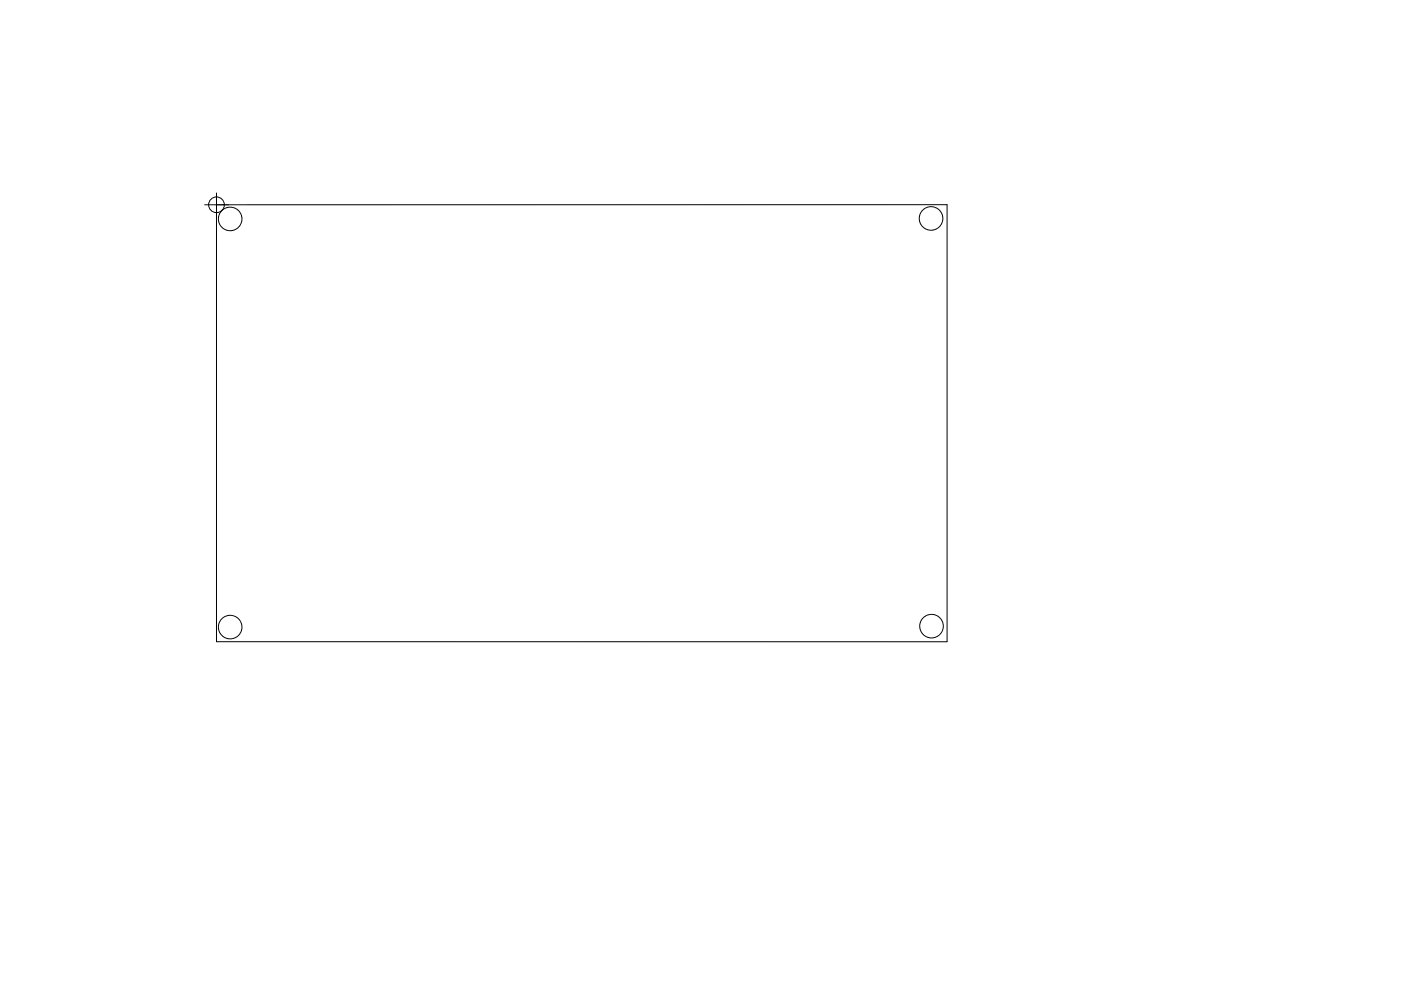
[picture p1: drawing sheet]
<svg xmlns="http://www.w3.org/2000/svg" width="297mm" height="210mm" viewBox="0 0 297 210" stroke-linecap="round" stroke-linejoin="round" font-family="sans-serif">
<g fill="none" stroke="#000" stroke-width=".21">
<path d="M45.9 40.9v95.2l154.9 .1v-92.8h-157.4"/>
<circle cx="45.9" cy="43.4" r="1.67"/>
<circle cx="48.8" cy="46.4" r="2.5"/>
<circle cx="197.4" cy="46.3" r="2.5"/>
<circle cx="48.8" cy="133" r="2.5"/>
<circle cx="197.5" cy="132.8" r="2.5"/>
</g>
</svg>
